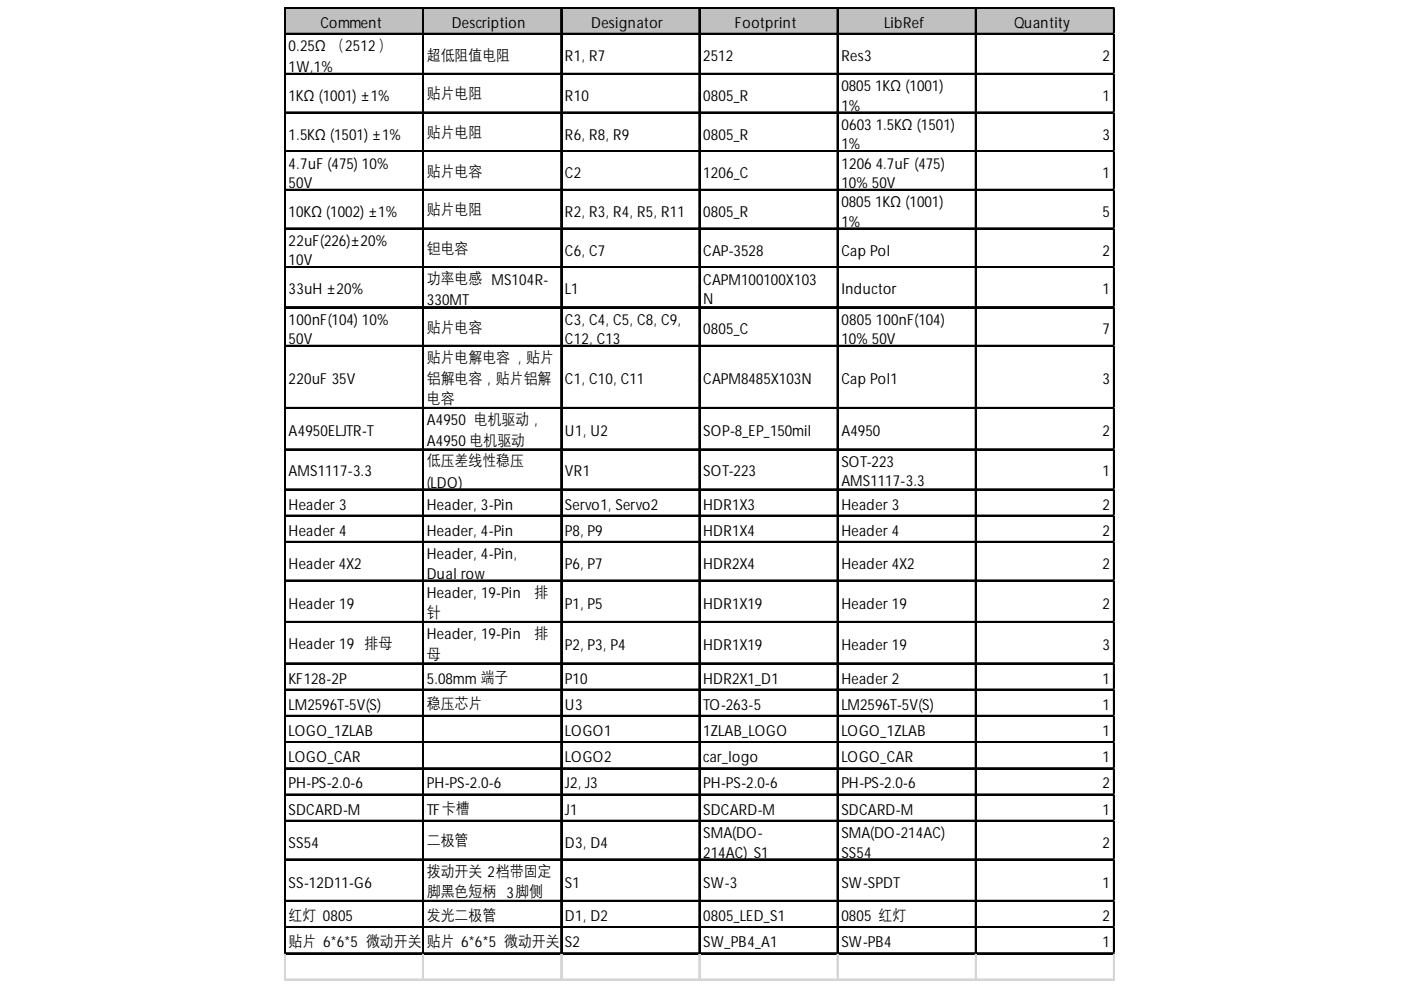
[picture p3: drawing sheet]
<svg xmlns="http://www.w3.org/2000/svg" width="297mm" height="210mm" viewBox="0 0 297 210" stroke-linecap="round" stroke-linejoin="round" font-family="sans-serif">
<defs><g id="words">
<g font-size="3.2">
<text x="67.9" y="5.9">Comment</text>
<text x="95.8" y="5.9">Description</text>
<text x="125.4" y="5.9">Designator</text>
<text x="155.8" y="5.9">Footprint</text>
<text x="187.5" y="5.9">LibRef</text>
<text x="215" y="5.9">Quantity</text>
<text x="61.2" y="10.9">0.25Ω （2512）</text>
<text x="61.2" y="15.3">1W,1%</text>
<text x="90.5" y="12.6">超低阻值电阻</text>
<text x="119.8" y="12.9">R1, R7</text>
<text x="149.1" y="12.9">2512</text>
<text x="178.4" y="12.9">Res3</text>
<text x="233.8" y="12.9">2</text>
<text x="61.2" y="21.4">1KΩ (1001) ±1%</text>
<text x="90.5" y="20.8">贴片电阻</text>
<text x="119.8" y="21.4">R10</text>
<text x="149.1" y="21.4">0805_R</text>
<text x="178.4" y="19.3">0805 1KΩ (1001)</text>
<text x="178.4" y="23.4">1%</text>
<text x="233.8" y="21.4">1</text>
<text x="61.2" y="29.6">1.5KΩ (1501) ±1%</text>
<text x="90.5" y="29">贴片电阻</text>
<text x="119.8" y="29.6">R6, R8, R9</text>
<text x="149.1" y="29.6">0805_R</text>
<text x="178.4" y="27.5">0603 1.5KΩ (1501)</text>
<text x="233.8" y="29.6">3</text>
<text x="61.2" y="35.7">4.7uF (475) 10%</text>
<text x="178.4" y="31.6">1%</text>
<text x="178.4" y="35.7">1206 4.7uF (475)</text>
<text x="61.2" y="39.8">50V</text>
<text x="90.5" y="37.2">贴片电容</text>
<text x="119.8" y="37.8">C2</text>
<text x="149.1" y="37.8">1206_C</text>
<text x="178.4" y="39.8">10% 50V</text>
<text x="233.8" y="37.8">1</text>
<text x="61.2" y="46">10KΩ (1002) ±1%</text>
<text x="90.5" y="45.4">贴片电阻</text>
<text x="119.8" y="46">R2, R3, R4, R5, R11</text>
<text x="149.1" y="46">0805_R</text>
<text x="178.4" y="43.9">0805 1KΩ (1001)</text>
<text x="233.8" y="46">5</text>
<text x="61.2" y="52.1">22uF(226)±20%</text>
<text x="90.5" y="53.6">钽电容</text>
<text x="178.4" y="48">1%</text>
<text x="61.2" y="56.2">10V</text>
<text x="119.8" y="54.2">C6, C7</text>
<text x="149.1" y="54.2">CAP-3528</text>
<text x="178.4" y="54.2">Cap Pol</text>
<text x="233.8" y="54.2">2</text>
<text x="61.2" y="62.4">33uH ±20%</text>
<text x="90.5" y="60.1">功率电感 MS104R-</text>
<text x="90.5" y="64.7">330MT</text>
<text x="119.8" y="62.4">L1</text>
<text x="149.1" y="60.3">CAPM100100X103</text>
<text x="149.1" y="64.4">N</text>
<text x="178.4" y="62.4">Inductor</text>
<text x="233.8" y="62.4">1</text>
<text x="61.2" y="68.8">100nF(104) 10%</text>
<text x="90.5" y="70.3">贴片电容</text>
<text x="119.8" y="68.8">C3, C4, C5, C8, C9,</text>
<text x="149.1" y="70.9">0805_C</text>
<text x="178.4" y="68.8">0805 100nF(104)</text>
<text x="233.8" y="70.9">7</text>
<text x="61.2" y="72.9">50V</text>
<text x="90.5" y="76.7">贴片电解电容 , 贴片</text>
<text x="119.8" y="72.9">C12, C13</text>
<text x="178.4" y="72.9">10% 50V</text>
<text x="61.2" y="81.4">220uF 35V</text>
<text x="90.5" y="81.1">铝解电容 , 贴片铝解</text>
<text x="119.8" y="81.4">C1, C10, C11</text>
<text x="149.1" y="81.4">CAPM8485X103N</text>
<text x="178.4" y="81.4">Cap Pol1</text>
<text x="233.8" y="81.4">3</text>
<text x="90.5" y="85.5">电容</text>
<text x="61.2" y="92.5">A4950ELJTR-T</text>
<text x="90.5" y="90.2">A4950 电机驱动 ,</text>
<text x="90.5" y="94.6">A4950电机驱动</text>
<text x="119.8" y="92.5">U1, U2</text>
<text x="149.1" y="92.5">SOP-8_EP_150mil</text>
<text x="178.4" y="92.5">A4950</text>
<text x="233.8" y="92.5">2</text>
<text x="61.2" y="101">AMS1117-3.3</text>
<text x="90.5" y="98.7">低压差线性稳压</text>
<text x="119.8" y="101">VR1</text>
<text x="149.1" y="101">SOT-223</text>
<text x="178.4" y="99">SOT-223</text>
<text x="233.8" y="101">1</text>
<text x="90.5" y="103.4">(LDO)</text>
<text x="178.4" y="103.1">AMS1117-3.3</text>
<text x="61.2" y="108">Header 3</text>
<text x="61.2" y="113.6">Header 4</text>
<text x="90.5" y="108">Header, 3-Pin</text>
<text x="90.5" y="113.6">Header, 4-Pin</text>
<text x="119.8" y="108">Servo1, Servo2</text>
<text x="119.8" y="113.6">P8, P9</text>
<text x="149.1" y="108">HDR1X3</text>
<text x="149.1" y="113.6">HDR1X4</text>
<text x="178.4" y="108">Header 3</text>
<text x="178.4" y="113.6">Header 4</text>
<text x="233.8" y="108">2</text>
<text x="233.8" y="113.6">2</text>
<text x="90.5" y="118.6">Header, 4-Pin,</text>
<text x="61.2" y="120.6">Header 4X2</text>
<text x="90.5" y="122.7">Dual row</text>
<text x="119.8" y="120.6">P6, P7</text>
<text x="149.1" y="120.6">HDR2X4</text>
<text x="178.4" y="120.6">Header 4X2</text>
<text x="233.8" y="120.6">2</text>
<text x="61.2" y="129.1">Header 19</text>
<text x="90.5" y="126.8">Header, 19-Pin</text>
<text x="90.5" y="130.9">针</text>
<text x="113.3" y="126.5">排</text>
<text x="119.8" y="129.1">P1, P5</text>
<text x="149.1" y="129.1">HDR1X19</text>
<text x="178.4" y="129.1">Header 19</text>
<text x="233.8" y="129.1">2</text>
<text x="61.2" y="137.6">Header 19 排母</text>
<text x="90.5" y="135.6">Header, 19-Pin</text>
<text x="113.3" y="135.3">排</text>
<text x="119.8" y="137.9">P2, P3, P4</text>
<text x="149.1" y="137.9">HDR1X19</text>
<text x="178.4" y="137.9">Header 19</text>
<text x="233.8" y="137.9">3</text>
<text x="90.5" y="139.7">母</text>
<text x="61.2" y="144.9">KF128-2P</text>
<text x="90.5" y="144.9">5.08mm 端子</text>
<text x="119.8" y="144.9">P10</text>
<text x="149.1" y="144.9">HDR2X1_D1</text>
<text x="178.4" y="144.9">Header 2</text>
<text x="233.8" y="144.9">1</text>
<text x="61.2" y="150.5">LM2596T-5V(S)</text>
<text x="90.5" y="150.2">稳压芯片</text>
<text x="119.8" y="150.5">U3</text>
<text x="149.1" y="150.5">TO-263-5</text>
<text x="178.4" y="150.5">LM2596T-5V(S)</text>
<text x="233.8" y="150.5">1</text>
<text x="61.2" y="156.1">LOGO_1ZLAB</text>
<text x="61.2" y="161.6">LOGO_CAR</text>
<text x="119.8" y="156.1">LOGO1</text>
<text x="119.8" y="161.6">LOGO2</text>
<text x="149.1" y="156.1">1ZLAB_LOGO</text>
<text x="149.1" y="161.6">car_logo</text>
<text x="178.4" y="156.1">LOGO_1ZLAB</text>
<text x="178.4" y="161.6">LOGO_CAR</text>
<text x="233.8" y="156.1">1</text>
<text x="233.8" y="161.6">1</text>
<text x="61.2" y="167.2">PH-PS-2.0-6</text>
<text x="90.5" y="167.2">PH-PS-2.0-6</text>
<text x="119.8" y="167.2">J2, J3</text>
<text x="149.1" y="167.2">PH-PS-2.0-6</text>
<text x="178.4" y="167.2">PH-PS-2.0-6</text>
<text x="233.8" y="167.2">2</text>
<text x="61.2" y="172.7">SDCARD-M</text>
<text x="90.5" y="172.7">TF卡槽</text>
<text x="119.8" y="172.7">J1</text>
<text x="149.1" y="172.7">SDCARD-M</text>
<text x="178.4" y="172.7">SDCARD-M</text>
<text x="233.8" y="172.7">1</text>
<text x="61.2" y="179.8">SS54</text>
<text x="90.5" y="179.2">二极管</text>
<text x="119.8" y="179.8">D3, D4</text>
<text x="149.1" y="177.7">SMA(DO-</text>
<text x="178.4" y="177.7">SMA(DO-214AC)</text>
<text x="233.8" y="179.8">2</text>
<text x="90.5" y="185.6">拨动开关 2档带固定</text>
<text x="149.1" y="181.8">214AC)_S1</text>
<text x="178.4" y="181.8">SS54</text>
<text x="61.2" y="188.3">SS-12D11-G6</text>
<text x="90.5" y="190">脚黑色短柄 3脚侧</text>
<text x="119.8" y="188.3">S1</text>
<text x="149.1" y="188.3">SW-3</text>
<text x="178.4" y="188.3">SW-SPDT</text>
<text x="233.8" y="188.3">1</text>
<text x="61.2" y="195">红灯 0805</text>
<text x="90.5" y="195">发光二极管</text>
<text x="119.8" y="195.3">D1, D2</text>
<text x="149.1" y="195.3">0805_LED_S1</text>
<text x="178.4" y="195.3">0805 红灯</text>
<text x="233.8" y="195.3">2</text>
<text x="61.2" y="200.6">贴片 6*6*5 微动开关</text>
<text x="90.5" y="200.6">贴片 6*6*5 微动开关</text>
<text x="119.8" y="200.8">S2</text>
<text x="149.1" y="200.8">SW_PB4_A1</text>
<text x="178.4" y="200.8">SW-PB4</text>
<text x="233.8" y="200.8">1</text>
</g>
</g></defs>
<path d="M60.6 1.8h175.8v5.6h-175.8z" fill="#c0c0c0"/>
<g fill="none" stroke="#000" stroke-width=".31">
<path d="M60.3 1.5v200.8M60.6 1.5h175.8M60.6 7.1h175.8M60.6 15.6h175.8M89.6 1.8v200.5M118.9 1.8v200.5M148.2 1.8v200.5M177.5 1.8v200.5M206.8 1.8v200.5M236.1 1.8v200.5M60.6 23.8h175.8M60.6 32h175.8"/>
<path d="M60.6 40.2h175.8M60.6 48.4h175.8M60.6 56.6h175.8M60.6 65.1h175.8M60.6 73.3h175.8M60.6 86.4h175.8M60.6 95.2h175.8M60.6 103.7h175.8M60.6 109.3h175.8M60.6 114.8h175.8M60.6 123h175.8M60.6 131.8h175.8"/>
<path d="M60.6 140.6h175.8M60.6 146.1h175.8M60.6 151.7h175.8M60.6 157.3h175.8M60.6 162.8h175.8M60.6 168.4h175.8M60.6 174h175.8M60.6 182.1h175.8M60.6 190.9h175.8M60.6 196.5h175.8M60.6 202.1h175.8"/>
</g>
<g fill="none" stroke="#000" stroke-width=".29">
<path d="M60.5 1.5v200.8M60.6 1.7h175.8M60.6 7.2h175.8M60.6 15.7h175.8M89.8 1.8v200.5M119.1 1.8v200.5M148.4 1.8v200.5M177.7 1.8v200.5M206.9 1.8v200.5M236.2 1.8v200.5M60.6 23.9h175.8M60.6 32.1h175.8"/>
<path d="M60.6 40.3h175.8M60.6 48.5h175.8M60.6 56.7h175.8M60.6 65.2h175.8M60.6 73.4h175.8M60.6 86.6h175.8M60.6 95.4h175.8M60.6 103.8h175.8M60.6 109.4h175.8M60.6 115h175.8M60.6 123.2h175.8M60.6 131.9h175.8"/>
<path d="M60.6 140.7h175.8M60.6 146.3h175.8M60.6 151.8h175.8M60.6 157.4h175.8M60.6 163h175.8M60.6 168.5h175.8M60.6 174.1h175.8M60.6 182.3h175.8M60.6 191.1h175.8M60.6 196.6h175.8M60.6 202.2h175.8"/>
</g>
<path d="M236.4 1.5h.1M60.3 202.3v5.7M89.6 202.3v5.7M118.9 202.3v5.7M148.2 202.3v5.7M177.5 202.3v5.7M206.8 202.3v5.7M236.1 202.3v5.7" fill="none" stroke="#d4d4d4" stroke-width=".31"/>
<path d="M60.5 202.3v5.7M89.8 202.3v5.7M119.1 202.3v5.7M148.4 202.3v5.7M177.7 202.3v5.7M206.9 202.3v5.7M236.2 202.3v5.7" fill="none" stroke="#d4d4d4" stroke-width=".29"/>
<path d="M236.4 1.5v.3z" fill="#d4d4d4"/>
<path d="M236.4 7.1h.1" fill="none" stroke="#d4d4d4" stroke-width=".31"/>
<path d="M236.4 7.1v.3z" fill="#d4d4d4"/>
<path d="M236.4 15.6h.1" fill="none" stroke="#d4d4d4" stroke-width=".31"/>
<path d="M236.4 15.6v.3z" fill="#d4d4d4"/>
<path d="M236.4 23.8h.1" fill="none" stroke="#d4d4d4" stroke-width=".31"/>
<path d="M236.4 23.8v.3z" fill="#d4d4d4"/>
<path d="M236.4 32h.1" fill="none" stroke="#d4d4d4" stroke-width=".31"/>
<path d="M236.4 32v.3z" fill="#d4d4d4"/>
<path d="M236.4 40.2h.1" fill="none" stroke="#d4d4d4" stroke-width=".31"/>
<path d="M236.4 40.2v.3z" fill="#d4d4d4"/>
<path d="M236.4 48.4h.1" fill="none" stroke="#d4d4d4" stroke-width=".31"/>
<path d="M236.4 48.4v.3z" fill="#d4d4d4"/>
<path d="M236.4 56.6h.1" fill="none" stroke="#d4d4d4" stroke-width=".31"/>
<path d="M236.4 56.6v.3z" fill="#d4d4d4"/>
<path d="M236.4 65.1h.1" fill="none" stroke="#d4d4d4" stroke-width=".31"/>
<path d="M236.4 65.1v.2z" fill="#d4d4d4"/>
<path d="M236.4 73.3h.1" fill="none" stroke="#d4d4d4" stroke-width=".31"/>
<path d="M236.4 73.3v.2z" fill="#d4d4d4"/>
<path d="M236.4 86.4h.1" fill="none" stroke="#d4d4d4" stroke-width=".31"/>
<path d="M236.4 86.4v.3z" fill="#d4d4d4"/>
<path d="M236.4 95.2h.1" fill="none" stroke="#d4d4d4" stroke-width=".31"/>
<path d="M236.4 95.2v.3z" fill="#d4d4d4"/>
<path d="M236.4 103.7h.1" fill="none" stroke="#d4d4d4" stroke-width=".31"/>
<path d="M236.4 103.7v.3z" fill="#d4d4d4"/>
<path d="M236.4 109.3h.1" fill="none" stroke="#d4d4d4" stroke-width=".31"/>
<path d="M236.4 109.3v.2z" fill="#d4d4d4"/>
<path d="M236.4 114.8h.1" fill="none" stroke="#d4d4d4" stroke-width=".31"/>
<path d="M236.4 114.8v.3z" fill="#d4d4d4"/>
<path d="M236.4 123h.1" fill="none" stroke="#d4d4d4" stroke-width=".31"/>
<path d="M236.4 123v.3z" fill="#d4d4d4"/>
<path d="M236.4 131.8h.1" fill="none" stroke="#d4d4d4" stroke-width=".31"/>
<path d="M236.4 131.8v.3z" fill="#d4d4d4"/>
<path d="M236.4 140.6h.1" fill="none" stroke="#d4d4d4" stroke-width=".31"/>
<path d="M236.4 140.6v.3z" fill="#d4d4d4"/>
<path d="M236.4 146.1h.1" fill="none" stroke="#d4d4d4" stroke-width=".31"/>
<path d="M236.4 146.1v.3z" fill="#d4d4d4"/>
<path d="M236.4 151.7h.1" fill="none" stroke="#d4d4d4" stroke-width=".31"/>
<path d="M236.4 151.7v.3z" fill="#d4d4d4"/>
<path d="M236.4 157.3h.1" fill="none" stroke="#d4d4d4" stroke-width=".31"/>
<path d="M236.4 157.3v.3z" fill="#d4d4d4"/>
<path d="M236.4 162.8h.1" fill="none" stroke="#d4d4d4" stroke-width=".31"/>
<path d="M236.4 162.8v.3z" fill="#d4d4d4"/>
<path d="M236.4 168.4h.1" fill="none" stroke="#d4d4d4" stroke-width=".31"/>
<path d="M236.4 168.4v.3z" fill="#d4d4d4"/>
<path d="M236.4 174h.1" fill="none" stroke="#d4d4d4" stroke-width=".31"/>
<path d="M236.4 174v.2z" fill="#d4d4d4"/>
<path d="M236.4 182.1h.1" fill="none" stroke="#d4d4d4" stroke-width=".31"/>
<path d="M236.4 182.1v.3z" fill="#d4d4d4"/>
<path d="M236.4 190.9h.1" fill="none" stroke="#d4d4d4" stroke-width=".31"/>
<path d="M236.4 190.9v.3z" fill="#d4d4d4"/>
<path d="M236.4 196.5h.1" fill="none" stroke="#d4d4d4" stroke-width=".31"/>
<path d="M236.4 196.5v.3z" fill="#d4d4d4"/>
<path d="M236.4 202.1h.1" fill="none" stroke="#d4d4d4" stroke-width=".31"/>
<path d="M236.4 202.1v.2z" fill="#d4d4d4"/>
<path d="M60.3 207.6h176.1" fill="none" stroke="#d4d4d4" stroke-width=".31"/>
<path d="M60.3 207.8h176.1" fill="none" stroke="#d4d4d4" stroke-width=".29"/>
<use href="#words"/>
</svg>
